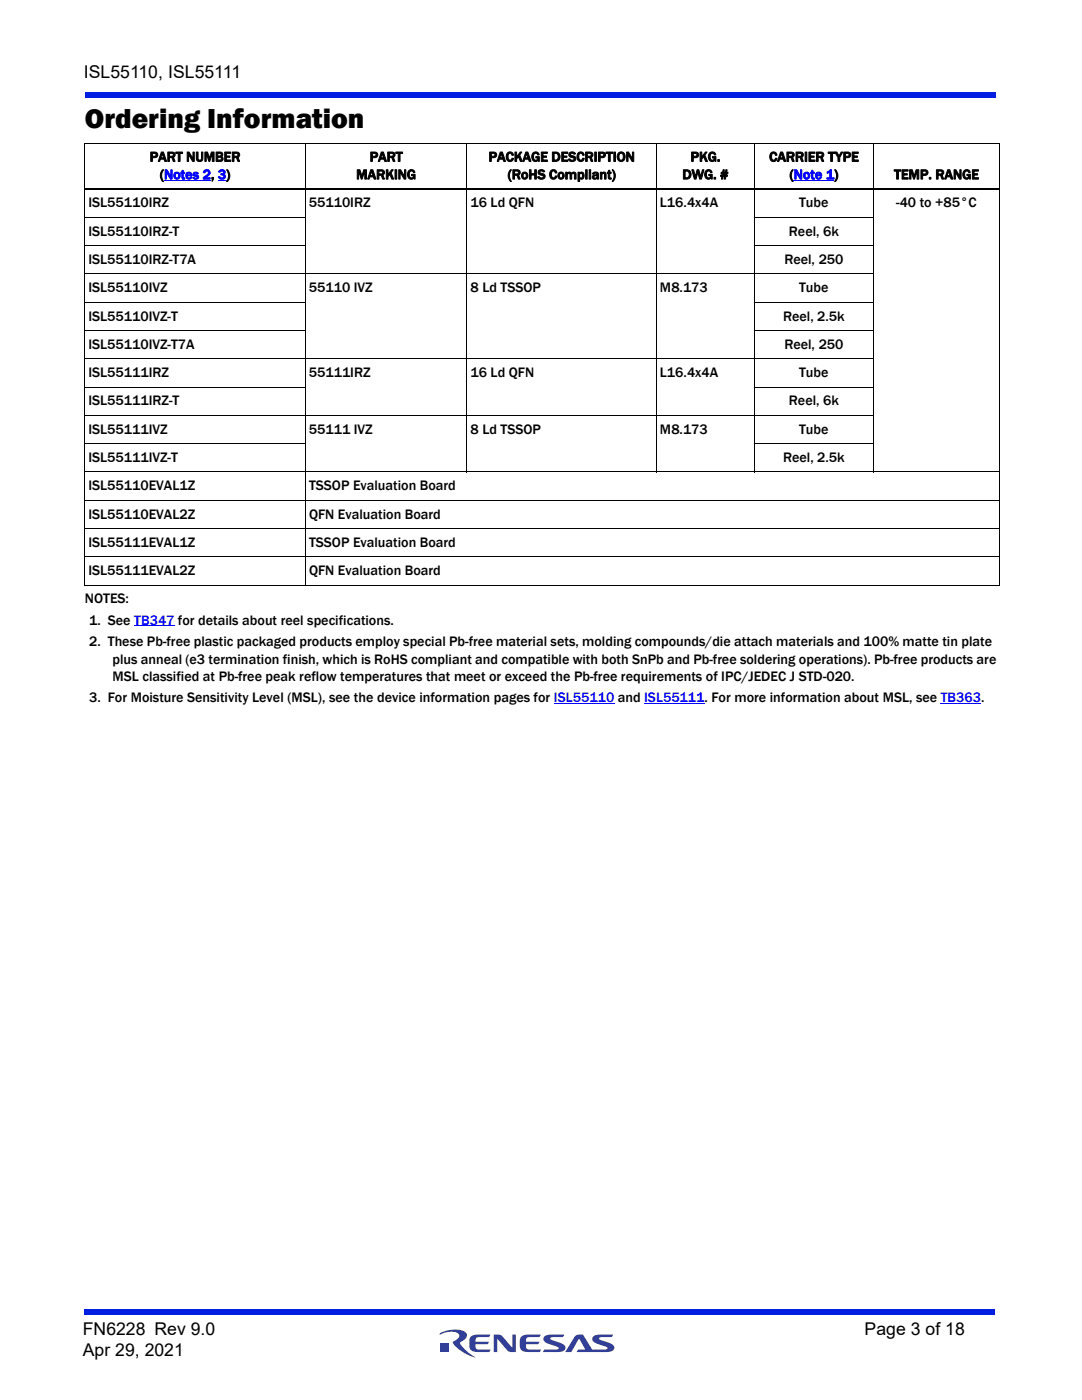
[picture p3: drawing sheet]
<svg xmlns="http://www.w3.org/2000/svg" width="216mm" height="279mm" viewBox="0 0 216 279" stroke-linecap="round" stroke-linejoin="round" font-family="sans-serif">
<defs><g id="words">
<text font-size="5.6" x="16.9" y="25.6">Ordering Information</text>
<g font-size="3.5">
<text x="16.7" y="15.6">ISL55110, ISL55111</text>
<text x="16.5" y="266.5">FN6228 Rev 9.0</text>
<text x="172.5" y="266.5">Page 3 of 18</text>
<text x="16.5" y="270.7">Apr 29, 2021</text>
</g>
<g font-size="2.8">
<text x="29.9" y="32.2">PART NUMBER</text>
<text x="31.9" y="35.8">(Notes 2, 3)</text>
<text x="71.1" y="35.8">MARKING</text>
<text x="73.8" y="32.2">PART</text>
<text x="97.5" y="32.2">PACKAGE DESCRIPTION</text>
<text x="101.3" y="35.8">(RoHS Compliant)</text>
<text x="136.2" y="35.8">DWG. #</text>
<text x="137.8" y="32.2">PKG.</text>
<text x="153.5" y="32.2">CARRIER TYPE</text>
<text x="157.5" y="35.8">(Note 1)</text>
<text x="178.4" y="35.8">TEMP. RANGE</text>
<text x="17.6" y="41.4">ISL55110IRZ</text>
<text x="61.6" y="41.4">55110IRZ</text>
<text x="93.9" y="41.4">16 Ld QFN</text>
<text x="131.7" y="41.4">L16.4x4A</text>
<text x="159.5" y="41.4">Tube</text>
<text x="178.8" y="41.4">-40 to +85°C</text>
<text x="17.6" y="47">ISL55110IRZ-T</text>
<text x="157.4" y="47">Reel, 6k</text>
<text x="17.6" y="52.7">ISL55110IRZ-T7A</text>
<text x="156.5" y="52.7">Reel, 250</text>
<text x="17.6" y="58.3">ISL55110IVZ</text>
<text x="61.6" y="58.3">55110 IVZ</text>
<text x="93.9" y="58.3">8 Ld TSSOP</text>
<text x="131.7" y="58.3">M8.173</text>
<text x="159.5" y="58.3">Tube</text>
<text x="17.6" y="64">ISL55110IVZ-T</text>
<text x="156.3" y="64">Reel, 2.5k</text>
<text x="17.6" y="69.6">ISL55110IVZ-T7A</text>
<text x="156.5" y="69.6">Reel, 250</text>
<text x="17.6" y="75.2">ISL55111IRZ</text>
<text x="61.6" y="75.2">55111IRZ</text>
<text x="93.9" y="75.2">16 Ld QFN</text>
<text x="131.7" y="75.2">L16.4x4A</text>
<text x="159.5" y="75.2">Tube</text>
<text x="17.6" y="80.9">ISL55111IRZ-T</text>
<text x="157.4" y="80.9">Reel, 6k</text>
<text x="17.6" y="86.6">ISL55111IVZ</text>
<text x="61.6" y="86.6">55111 IVZ</text>
<text x="93.9" y="86.6">8 Ld TSSOP</text>
<text x="131.7" y="86.6">M8.173</text>
<text x="159.5" y="86.6">Tube</text>
<text x="17.6" y="92.2">ISL55111IVZ-T</text>
<text x="156.3" y="92.2">Reel, 2.5k</text>
<text x="17.6" y="97.8">ISL55110EVAL1Z</text>
<text x="61.7" y="97.8">TSSOP Evaluation Board</text>
<text x="17.6" y="103.5">ISL55110EVAL2Z</text>
<text x="61.7" y="103.5">QFN Evaluation Board</text>
<text x="17.6" y="109.1">ISL55111EVAL1Z</text>
<text x="61.7" y="109.1">TSSOP Evaluation Board</text>
<text x="17.6" y="114.8">ISL55111EVAL2Z</text>
<text x="61.7" y="114.8">QFN Evaluation Board</text>
<text x="16.9" y="120.4">NOTES:</text>
<text x="17.8" y="124.7">1. See TB347 for details about reel specifications.</text>
<text x="17.8" y="128.9">2. These Pb-free plastic packaged products employ special Pb-free material sets, molding compounds/die attach materials and 100% matte tin plate</text>
<text x="22.4" y="132.4">plus anneal (e3 termination finish, which is RoHS compliant and compatible with both SnPb and Pb-free soldering operations). Pb-free products are</text>
<text x="22.4" y="135.9">MSL classified at Pb-free peak reflow temperatures that meet or exceed the Pb-free requirements of IPC/JEDEC J STD-020.</text>
<text x="17.8" y="140.2">3. For Moisture Sensitivity Level (MSL), see the device information pages for ISL55110 and ISL55111. For more information about MSL, see TB363.</text>
</g>
</g></defs>
<g fill="#323f99">
<path d="M98.5 266.3h.7a1.2 1.2 0 0 1 1.1 .5l1.9 2.2v-2.7h.7v3.5h-.7a1.04 1.04 0 0 1-1-.4l-2-2.2v2.6h-.7z"/>
<path d="M93.9 266.8l.8-.4 3.2-.1-.3 .5-2.3 .1a.7 .7 0 0 0-.4 .9h2.7l-.4 .5h-2.3v.4l.2 .5 .2 .1h2.6l-.3 .5h-2.3a1.36 1.36 0 0 1-1.7-1.2l.1-1.5z"/>
<path d="M104 266.8l.8-.4 3.1-.1-.3 .5-2.3 .1a.7 .7 0 0 0-.3 .9h2.7l-.4 .5h-2.3v.4l.1 .5 .3 .1h2.6l-.3 .5h-2.3a1.36 1.36 0 0 1-1.7-1.2l.1-1.5z"/>
<path d="M108.6 266.7l.8-.3 3.2-.1-.3 .5-2.5 .2v.3l.6 .2a3.4 3.4 0 0 1 2.4 1.3 .85 .85 0 0 1-1 1h-3.5l.3-.4 2.8-.2v-.3l-.6-.2a3.4 3.4 0 0 1-2.4-1.3l.1-.5z"/>
<path d="M114.8 266.6a1.8 1.8 0 0 1 1.5-.3l1.9 3h2.3l.7-.1v-.3l-.6-.2a3.4 3.4 0 0 1-2.4-1.3 .85 .85 0 0 1 1-1l3.2-.1-.3 .5-2.5 .2v.3l.6 .2a3.4 3.4 0 0 1 2.4 1.3 .85 .85 0 0 1-1 1h-6.5l.3-.4 1.4-.1-1.2-2.1-1.6 2.6h-1.2z"/>
<path d="M88 268h1.6v1.7h-1.6z"/>
<path d="M87.8 266.1a5.6 5.6 0 0 1 5.1-.2 1.19 1.19 0 0 1-.8 1.8l-.3 .3a6.8 6.8 0 0 0 3 2.9 7.1 7.1 0 0 1-4.4-3l.5-.4a.81 .81 0 0 0 .7-.8 .81 .81 0 0 0-.6-.8 5.3 5.3 0 0 0-3.3 .4z"/>
</g>
<g fill="#001fe0">
<path d="M16.9 261.3h181.7v1h-181.7z"/>
<path d="M16.9 18.4h181.7v1h-181.7z"/>
</g>
<path d="M32.7 36h9.4" fill="none" stroke="#00f" stroke-width=".2"/>
<path d="M43.5 35.9h1.6v.1h-1.6z" fill="#00f"/>
<path d="M158.4 36h8.1M26.8 124.9h8M110.5 140.4h12.1M128.5 140.4h12.1M187.7 140.4h8" fill="none" stroke="#00f" stroke-width=".2"/>
<g fill="none" stroke="#000" stroke-width=".2">
<path d="M16.9 28.6h182.6M16.9 28.6v88.1M60.9 28.5v88.3M93.2 28.5v65.7M131 28.5v65.7M150.5 28.5v65.7M174.3 28.5v65.7M199.5 28.6v88.1M16.9 43.4h44.1M16.9 49h44.1M16.9 54.7h157.4M150.5 43.4h23.8"/>
<path d="M150.5 49h23.8M16.9 60.3h44.1M16.9 66h44.1M16.9 71.6h157.4M16.9 77.3h44.1M150.5 60.3h23.8M150.5 66h23.8M150.5 77.3h23.8M16.9 82.9h157.4M16.9 88.5h44.1M16.9 94.2h182.6M16.9 99.8h182.6"/>
<path d="M150.5 88.5h23.8M16.9 105.5h182.6M16.9 111.1h182.6M16.9 116.8h182.6"/>
</g>
<path d="M16.9 37.8h182.6" fill="none" stroke="#000" stroke-width=".36"/>
<use href="#words"/>
</svg>
